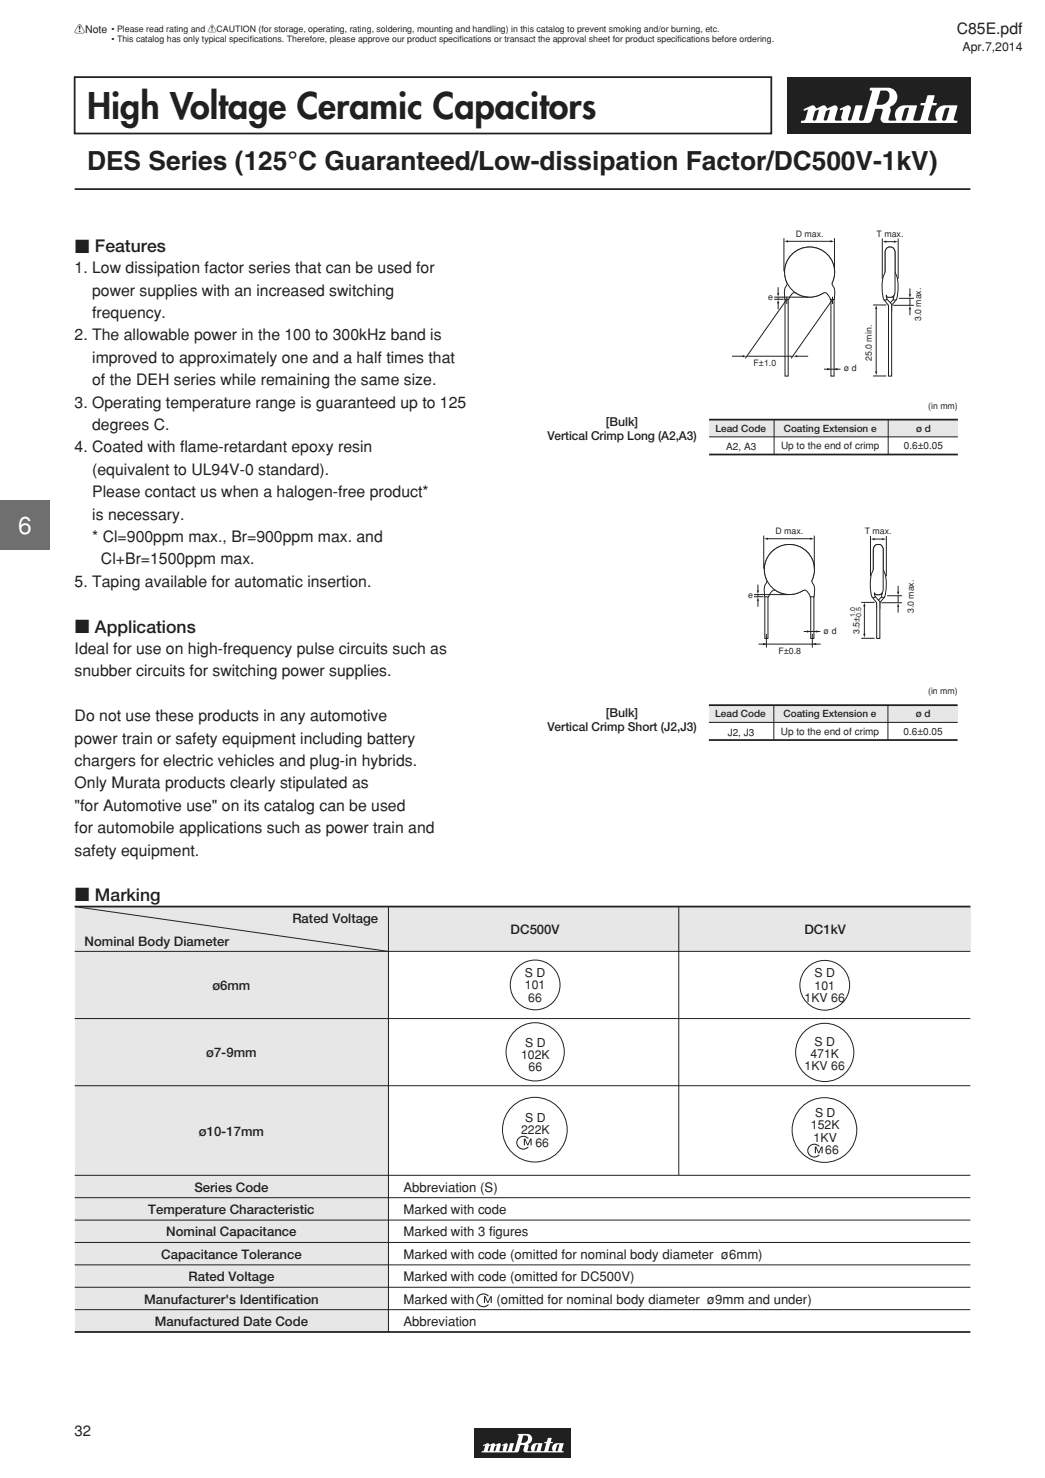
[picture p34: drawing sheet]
<svg xmlns="http://www.w3.org/2000/svg" width="210mm" height="297mm" viewBox="0 0 210 297" stroke-linecap="round" stroke-linejoin="round" font-family="sans-serif">
<defs><g id="words">
<text font-size="7.2" fill="#231f20" x="17.5" y="23.9">High Voltage Ceramic Capacitors</text>
<text font-size="5.3" fill="#231f20" x="17.5" y="34.2">DES Series (125°C Guaranteed/Low-dissipation Factor/DC500V-1kV)</text>
<text font-size="4.9" fill="#fff" x="3.6" y="107.3">6</text>
<g font-size="3.5" fill="#231f20">
<text x="15" y="50.7">c Features</text>
<text x="15" y="127.3">c Applications</text>
<text x="15" y="181.1">c Marking</text>
</g>
<g font-size="3.2" fill="#231f20">
<text x="192.3" y="6.8">C85E.pdf</text>
<text x="15" y="54.9">1. Low dissipation factor series that can be used for</text>
<text x="18.5" y="59.4">power supplies with an increased switching</text>
<text x="18.5" y="63.9">frequency.</text>
<text x="15" y="68.4">2. The allowable power in the 100 to 300kHz band is</text>
<text x="18.5" y="72.9">improved to approximately one and a half times that</text>
<text x="18.5" y="77.4">of the DEH series while remaining the same size.</text>
<text x="15" y="81.9">3. Operating temperature range is guaranteed up to 125</text>
<text x="18.5" y="86.4">degrees C.</text>
<text x="15" y="90.9">4. Coated with f</text>
<text x="18.5" y="95.4">(equivalent to UL94V-0 standard).</text>
<text x="36.2" y="90.9">l ame-retardant epoxy resin</text>
<text x="18.5" y="99.9">Please contact us when a halogen-free product*</text>
<text x="18.5" y="104.4">is necessary.</text>
<text x="18.5" y="108.9">* Cl=900ppm max., Br=900ppm max. and</text>
<text x="20.3" y="113.4">Cl+Br=1500ppm max.</text>
<text x="15" y="117.9">5. Taping available for automatic insertion.</text>
<text x="15" y="131.4">Ideal for use on high-frequency pulse circuits such as</text>
<text x="15" y="135.9">snubber circuits for switching power supplies.</text>
<text x="15" y="144.9">Do not use these products in any automotive</text>
<text x="15" y="149.4">power train or safety equipment including battery</text>
<text x="15" y="153.9">chargers for electric vehicles and plug-in hybrids.</text>
<text x="15" y="158.4">Only Murata products clearly stipulated as</text>
<text x="15" y="162.9">&quot;for Automotive use&quot; on its catalog can be used</text>
<text x="15" y="167.4">for automobile applications such as power train and</text>
<text x="15" y="171.9">safety equipment.</text>
</g>
<text font-size="3" fill="#231f20" x="15" y="288.6">32</text>
<g font-size="2.6" fill="#231f20">
<text x="58.8" y="185.4">Rated Voltage</text>
<text x="17" y="190">Nominal Body Diameter</text>
<text x="102.6" y="187.6">DC500V</text>
<text x="161.6" y="187.6">DC1kV</text>
<text x="42.7" y="198.9">ø6mm</text>
<text x="41.4" y="212.4">ø7-9mm</text>
<text x="40" y="228.2">ø10-17mm</text>
<text x="39.1" y="239.4">Series Code</text>
<text x="81.1" y="239.4">Abbreviation (S)</text>
<text x="29.8" y="243.9">Temperature Characteristic</text>
<text x="81.1" y="243.9">Marked with code</text>
<text x="33.4" y="248.4">Nominal Capacitance</text>
<text x="81.1" y="248.4">Marked with 3 figures</text>
<text x="32.4" y="252.9">Capacitance Tolerance</text>
<text x="37.9" y="257.4">Rated Voltage</text>
<text x="81.1" y="252.9">Marked with code (omitted for nominal body diameter ø6mm)</text>
<text x="81.1" y="257.4">Marked with code (omitted for DC500V)</text>
<text x="29" y="262">Manufacturer's Identification</text>
<text x="81.1" y="261.9">Marked with</text>
<text x="99.7" y="261.9">(omitted for nominal body diameter ø9mm and under)</text>
<text x="31.1" y="266.5">Manufactured Date Code</text>
<text x="81.1" y="266.4">Abbreviation</text>
</g>
<g font-size="2.5" fill="#231f20">
<text x="193.4" y="10.3">Apr.7,2014</text>
<text x="110" y="88.4">Vertical Crimp Long (A2,A3)</text>
<text x="121.7" y="85.6">[Bulk]</text>
<text x="110" y="146.9">Vertical Crimp Short (J2,J3)</text>
<text x="121.7" y="144.1">[Bulk]</text>
<text x="105.5" y="196.3">S D</text>
<text x="163.7" y="196.4">S D</text>
<text x="105.5" y="198.8">101</text>
<text x="106.2" y="201.3">66</text>
<text x="161.7" y="201.3">1KV 66</text>
<text x="163.7" y="198.9">101</text>
<text x="104.7" y="212.8">102K</text>
<text x="105.5" y="210.3">S D</text>
<text x="106.2" y="215.3">66</text>
<text x="161.7" y="215.1">1KV 66</text>
<text x="162.9" y="212.6">471K</text>
<text x="163.7" y="210.1">S D</text>
<text x="104.7" y="228">222K</text>
<text x="105.5" y="225.5">S D</text>
<text x="163" y="226.9">152K</text>
<text x="163.8" y="224.4">S D</text>
<text x="107.6" y="230.4">66</text>
<text x="163.5" y="229.4">1KV</text>
<text x="165.8" y="231.9">66</text>
</g>
<text font-size="2.1" fill="#231f20" x="15" y="6.7">!Note</text>
<g font-size="2" fill="#231f20">
<text x="143.8" y="86.8">Lead Code</text>
<text x="157.5" y="86.8">Coating Extension e</text>
<text x="184.1" y="86.8">ø d</text>
<text x="146" y="90.4">A2, A3</text>
<text x="157" y="90.3">Up to the end of crimp</text>
<text x="181.6" y="90.3">0.6±0.05</text>
<text x="143.7" y="144.2">Lead Code</text>
<text x="146.2" y="147.8">J2, J3</text>
<text x="156.9" y="147.7">Up to the end of crimp</text>
<text x="157.5" y="144.2">Coating Extension e</text>
<text x="181.6" y="147.7">0.6±0.05</text>
<text x="184" y="144.2">ø d</text>
</g>
<g font-size="1.8" fill="#231f20">
<text x="22.4" y="6.4">• Please read rating and !CAUTION (for storage, operating, rating, soldering, mounting and handling) in this catalog to prevent smoking and/or burning, etc.</text>
<text x="22.4" y="8.5">• This catalog has only typical specifcations. Therefore, please approve our product specif</text>
<text x="50.2" y="8.5">i</text>
<text x="92.3" y="8.5">i cations or transact the approval sheet for product specif</text>
<text x="136.2" y="8.5">i cations before ordering.</text>
<text x="159.9" y="47.5">D max.</text>
<text x="176.2" y="47.5">T max.</text>
<text x="154.4" y="60.3">e</text>
<text x="185.1" y="64.6" transform="rotate(-90 185.1 64.6)">3.0 max.</text>
<text x="151.4" y="73.6">F±1.0</text>
<text x="169.6" y="74.6">ø d</text>
<text x="175.2" y="72.6" transform="rotate(-90 175.2 72.6)">25.0 min.</text>
<text x="186.5" y="82.1">(in mm)</text>
<text x="155.8" y="107.3">D max.</text>
<text x="173.8" y="107.3">T max.</text>
<text x="150.3" y="120.1">e</text>
<text x="183.7" y="123.2" transform="rotate(-90 183.7 123.2)">3.0 max.</text>
<text x="156.4" y="131.4">F±0.8</text>
<text x="165.6" y="127.4">ø d</text>
<text x="172.7" y="127.4" transform="rotate(-90 172.7 127.4)">3.5±</text>
<text x="186.5" y="139.6">(in mm)</text>
</g>
<g font-size="1.4" fill="#231f20">
<text x="171.8" y="123.9" transform="rotate(-90 171.8 123.9)">1.0</text>
<text x="173" y="123.9" transform="rotate(-90 173 123.9)">0.5</text>
</g>
</g></defs>
<path d="M15 15.5h140v11.3h-140z" fill="none" stroke="#231f20" stroke-width=".35"/>
<path d="M158.2 15.5h36.9v11.3h-36.9z" fill="#231f20"/>
<path d="M180.1 24h.1" fill="none" stroke="#231f20" stroke-width=".2"/>
<path d="M161.5 22l1.6-.8a.76 .76 0 0 1 1 .6l.1-.1v.4l-.4 .2-.5 1.7a.38 .38 0 0 0 .4 .2 .38 .38 0 0 0 .4-.3l.5-1.7-.2-.2-.2 .1v-.4l1.1-.5a.96 .96 0 0 1 1 .6l.2-.1-.1 .4-.4 .2-.5 1.6a.4 .4 0 0 0 .5 .4 .4 .4 0 0 0 .3-.5l.5-1.6-.2-.2-.2 .1 .1-.4 1.2-.5 .5 .1 .1 .5-.5 2.3 .2 .1h1.1l-.1-.6 .4-1.4-.1-.2-.4 .2-.1-.3 1.3-.7a.6 .6 0 0 1 .7 .1 .6 .6 0 0 1 .2 .6l-.6 2 .3 .3 .4-.3 .8-2.7h1.4l-.7 2.8a.59 .59 0 0 0 .7 .2 .59 .59 0 0 0 .4-.5l1.5-5.4-.4-.1 .1-.5 3.6-.1a1.96 1.96 0 0 1 1.8 1.8 1.96 1.96 0 0 1-1.5 2.1l.2 .8-.4 1.8 .2 .1h1.2l.1-.1a1.93 1.93 0 0 1 1.7-2.9h2.3l.2 .1-.4 1.3-1.4-.2 .2-.6-.2-.2-.7 .3-.6 2a.43 .43 0 0 0 .4 .4 .43 .43 0 0 0 .5-.4l.4-1.5 1.4 .2-.4 1.4 .2 .2h.9l.3-.1 .9-2.8-.2-.1-.6-.1v-.3l.9-.1 .5-1.5 1.3-.1 .1 .2-.3 1.3 .8 .2-.2 .3-.8 .1-.8 2.8 .3 .2h1.3l.1-.1a1.95 1.95 0 0 1 1.7-2.9h2.4l.1 .1-.3 1h-1.5l.2-.5-.2-.2a.68 .68 0 0 0-.8 .5l-.5 1.8a.45 .45 0 0 0 .4 .4 .45 .45 0 0 0 .5-.4l.4-1.6h1.5l-.4 1.7 .1 .2 .6 .1-.2 .4h-14.4a.85 .85 0 0 1-.8-1.1l.4-1.5-.1-.2h-.8l.1-.8h.4a1.75 1.75 0 0 0 1.5-2.7 1.93 1.93 0 0 0-1.6-.2l-.8 2.7 .5 .2-.1 .8-.7 .1-.6 2.1a.83 .83 0 0 1-.8 .6h-13.3l-.2-.1 .1-.3 .6-.1 .2-.3 .5-1.7-.1-.2-.5 .3z" fill="#fff"/>
<path d="M15 38h180" fill="none" stroke="#e6e7e8" stroke-width=".2"/>
<path d="M15 38h180z" fill="none" stroke="#231f20" stroke-width=".35"/>
<path d="M142.5 84.3h50v3.5h-50z" fill="#e6e7e8"/>
<path d="M142.5 84.3h50M142.5 91.3h50" fill="none" stroke="#231f20" stroke-width=".35"/>
<path d="M142.5 87.8h50M155.6 84.3v7M178.5 84.3v7" fill="none" stroke="#231f20" stroke-width=".2"/>
<path d="M167 59.8h.6v15.8h-.6z" fill="#fff"/>
<path d="M167 59.8h.6v15.8h-.6z" fill="none" stroke="#231f20" stroke-width=".2"/>
<path d="M157.8 59.8h.6v15.8h-.6z" fill="#fff"/>
<path d="M157.8 59.8h.6v15.8h-.6z" fill="none" stroke="#231f20" stroke-width=".2"/>
<path d="M158.8 51.4a5 5 0 0 1 7-.7 5 5 0 0 1 1 6.9 5 5 0 0 1-6.8 1.3 1.33 1.33 0 0 0-1.5 1.3h-.8v-.2a3.1 3.1 0 0 1 .5-2.8v-.3a5 5 0 0 1 .6-5.5z" fill="#fff"/>
<path d="M158.8 51.4a5 5 0 0 1 7-.7 5 5 0 0 1 1 6.9 5 5 0 0 1-6.8 1.3 1.33 1.33 0 0 0-1.5 1.3h-.8v-.2a3.1 3.1 0 0 1 .5-2.8v-.3a5 5 0 0 1 .6-5.5z" fill="none" stroke="#231f20" stroke-width=".2"/>
<path d="M159.5 50.8a5 5 0 0 1 6.3-.1 5 5 0 0 1 1.4 6.2l.1 .5a3.7 3.7 0 0 1 .3 2.8h-.7l-.4-.8a.83 .83 0 0 0-1.5-.3 5 5 0 0 1-6.5-1.6 5 5 0 0 1 1-6.7z" fill="#fff"/>
<path d="M159.5 50.8a5 5 0 0 1 6.3-.1 5 5 0 0 1 1.4 6.2l.1 .5a3.7 3.7 0 0 1 .3 2.8h-.7l-.4-.8a.83 .83 0 0 0-1.5-.3 5 5 0 0 1-6.5-1.6 5 5 0 0 1 1-6.7z" fill="none" stroke="#231f20" stroke-width=".2"/>
<path d="M179.8 59.9l.3 .3-.9 1v1.4h-.6v-1.5z" fill="#fff"/>
<path d="M178.6 62.6v-1.5l1.2-1.2 .3 .3-.9 1v1.4" fill="none" stroke="#231f20" stroke-width=".2"/>
<path d="M178.1 59.9l1.1 1.4v14.3h-.6v-14.1l-.9-1.2z" fill="#fff"/>
<path d="M178.1 59.9l1.1 1.4v14.3h-.6v-14.1l-.9-1.2z" fill="none" stroke="#231f20" stroke-width=".2"/>
<path d="M178.1 50a.99 .99 0 0 1 1.2-.3 .99 .99 0 0 1 .6 1v3.9a7.8 7.8 0 0 1 .1 5.7l-.5-.1 .1-.8a.95 .95 0 0 1-1.7-.3v-8.4z" fill="#fff"/>
<path d="M178.1 50a.99 .99 0 0 1 1.2-.3 .99 .99 0 0 1 .6 1v3.9a7.8 7.8 0 0 1 .1 5.7l-.5-.1 .1-.8a.95 .95 0 0 1-1.7-.3v-8.4z" fill="none" stroke="#231f20" stroke-width=".2"/>
<path d="M178.1 50a.99 .99 0 0 1 1.2-.3 .99 .99 0 0 1 .6 1v8a1.05 1.05 0 0 1-1.6 .9l-.2-.2 .1 .8-.5 .1a7.8 7.8 0 0 1 .2-5.7v-3.9z" fill="#fff"/>
<path d="M155.6 59.7h6.9M157.5 47.9v6.6M167.7 47.9v6.6M178.1 50a.99 .99 0 0 1 1.2-.3 .99 .99 0 0 1 .6 1v8a1.05 1.05 0 0 1-1.6 .9l-.2-.2 .1 .8-.5 .1a7.8 7.8 0 0 1 .2-5.7v-3.9zM155.6 60.1h1.9M156.4 60.8v1.3" fill="none" stroke="#231f20" stroke-width=".2"/>
<path d="M156.4 60.1l.2 .9h-.5z" fill="#231f20"/>
<path d="M156.4 57.7v1.4" fill="none" stroke="#231f20" stroke-width=".2"/>
<path d="M156.1 58.9h.5l-.2 .8z" fill="#231f20"/>
<path d="M158.2 48.5h8.8" fill="none" stroke="#231f20" stroke-width=".2"/>
<g fill="#231f20">
<path d="M166.9 48.3l.8 .2-.8 .2z"/>
<path d="M157.5 48.5l.8-.2v.4z"/>
</g>
<path d="M156.4 59.7v.4M176.1 61.9v12.9" fill="none" stroke="#231f20" stroke-width=".2"/>
<g fill="#231f20">
<path d="M175.8 74.7h.5l-.2 .8z"/>
<path d="M176.1 61.3l.2 .8h-.5z"/>
</g>
<path d="M177.3 47.9v8.1M177.9 48.6h1.9M180.5 47.9v8.1" fill="none" stroke="#231f20" stroke-width=".2"/>
<g fill="#231f20">
<path d="M179.7 48.3l.8 .3-.8 .2z"/>
<path d="M177.3 48.6l.8-.3v.5z"/>
</g>
<path d="M180.6 60h3.1M179.5 61.4h4.2M182.9 62v1.3" fill="none" stroke="#231f20" stroke-width=".2"/>
<path d="M182.9 61.4l.2 .8h-.5z" fill="#231f20"/>
<path d="M182.9 58v1.3" fill="none" stroke="#231f20" stroke-width=".2"/>
<path d="M182.6 59.1h.5l-.2 .8z" fill="#231f20"/>
<path d="M182.9 60v1.4M175.4 75.6h2.7" fill="none" stroke="#231f20" stroke-width=".2"/>
<path d="M167.5 74.2l.8-.3v.5z" fill="#231f20"/>
<path d="M165.6 74.2h3.3" fill="none" stroke="#231f20" stroke-width=".2"/>
<path d="M166.2 73.9l.8 .3-.8 .2z" fill="#231f20"/>
<path d="M160 71.6h2.4M175.4 61.3h2.7" fill="none" stroke="#231f20" stroke-width=".2"/>
<path d="M159.4 71.6l.8-.3v.5z" fill="#231f20"/>
<path d="M147.1 71.6h2.3" fill="none" stroke="#231f20" stroke-width=".2"/>
<path d="M149.3 71.3l.8 .3-.8 .2z" fill="#231f20"/>
<path d="M158.1 59.6v1.5M167.3 59.6v1.5M150.1 71.6h9.2M158.1 60.2l-8.3 11.8M167.3 60.2l-8.3 11.8" fill="none" stroke="#231f20" stroke-width=".2"/>
<path d="M162.9 119.5h.7v8.8h-.7z" fill="#fff"/>
<path d="M162.9 119.5h.7v8.8h-.7z" fill="none" stroke="#231f20" stroke-width=".2"/>
<path d="M153.7 119.5h.6v8.8h-.6z" fill="#fff"/>
<path d="M153.7 119.5h.6v8.8h-.6z" fill="none" stroke="#231f20" stroke-width=".2"/>
<path d="M154.8 111.2a5 5 0 0 1 6.9-.7 5 5 0 0 1 1 6.8 5 5 0 0 1-6.8 1.4 1.33 1.33 0 0 0-1.5 1.2h-.7v-.2a3.1 3.1 0 0 1 .4-2.8v-.2a5 5 0 0 1 .7-5.5z" fill="#fff"/>
<path d="M154.8 111.2a5 5 0 0 1 6.9-.7 5 5 0 0 1 1 6.8 5 5 0 0 1-6.8 1.4 1.33 1.33 0 0 0-1.5 1.2h-.7v-.2a3.1 3.1 0 0 1 .4-2.8v-.2a5 5 0 0 1 .7-5.5z" fill="none" stroke="#231f20" stroke-width=".2"/>
<path d="M155.4 110.6a5 5 0 0 1 6.4-.1 5 5 0 0 1 1.3 6.2l.2 .5a3.7 3.7 0 0 1 .3 2.7h-.8l-.4-.8a.83 .83 0 0 0-1.4-.2 5 5 0 0 1-6.5-1.7 5 5 0 0 1 .9-6.6z" fill="#fff"/>
<path d="M155.4 110.6a5 5 0 0 1 6.4-.1 5 5 0 0 1 1.3 6.2l.2 .5a3.7 3.7 0 0 1 .3 2.7h-.8l-.4-.8a.83 .83 0 0 0-1.4-.2 5 5 0 0 1-6.5-1.7 5 5 0 0 1 .9-6.6z" fill="none" stroke="#231f20" stroke-width=".2"/>
<path d="M177.4 119.7l.4 .3-.9 1-.1 1.3h-.6v-1.4z" fill="#fff"/>
<path d="M176.2 122.3v-1.4l1.2-1.2 .4 .3-.9 1-.1 1.3" fill="none" stroke="#231f20" stroke-width=".2"/>
<path d="M175.7 119.7l1.1 1.3v7.3h-.6v-7l-.9-1.2z" fill="#fff"/>
<path d="M175.7 119.7l1.1 1.3v7.3h-.6v-7l-.9-1.2z" fill="none" stroke="#231f20" stroke-width=".2"/>
<path d="M175.8 109.7a.99 .99 0 0 1 1.1-.2 .99 .99 0 0 1 .6 1v3.9a7.8 7.8 0 0 1 .2 5.6h-.6l.1-.9a.95 .95 0 0 1-1.6-.3l-.1-8.3z" fill="#fff"/>
<path d="M175.8 109.7a.99 .99 0 0 1 1.1-.2 .99 .99 0 0 1 .6 1v3.9a7.8 7.8 0 0 1 .2 5.6h-.6l.1-.9a.95 .95 0 0 1-1.6-.3l-.1-8.3z" fill="none" stroke="#231f20" stroke-width=".2"/>
<path d="M175.8 109.7a.99 .99 0 0 1 1.1-.2 .99 .99 0 0 1 .6 1v7.9a1.05 1.05 0 0 1-1.6 1l-.1-.3 .1 .9h-.6a7.8 7.8 0 0 1 .2-5.6v-3.9z" fill="#fff"/>
<path d="M151.5 119.5h6.9M151.5 119.9h1.9M153.5 107.6v6.7M163.6 107.6v6.7M175.8 109.7a.99 .99 0 0 1 1.1-.2 .99 .99 0 0 1 .6 1v7.9a1.05 1.05 0 0 1-1.6 1l-.1-.3 .1 .9h-.6a7.8 7.8 0 0 1 .2-5.6v-3.9z" fill="none" stroke="#231f20" stroke-width=".2"/>
<g fill="#231f20">
<path d="M163.2 129.4l.8-.2v.5z"/>
<path d="M153.3 129.2l.8 .2-.8 .3z"/>
</g>
<path d="M152.3 120.6v1.3M152.4 129.4h12.5" fill="none" stroke="#231f20" stroke-width=".2"/>
<path d="M152.3 119.9l.3 .8h-.5z" fill="#231f20"/>
<path d="M152.3 117.5v1.3" fill="none" stroke="#231f20" stroke-width=".2"/>
<path d="M152.1 118.7h.5l-.3 .8z" fill="#231f20"/>
<path d="M154.1 108.3h8.9" fill="none" stroke="#231f20" stroke-width=".2"/>
<g fill="#231f20">
<path d="M162.8 108l.8 .3-.8 .2z"/>
<path d="M153.5 108.3l.8-.3v.5z"/>
</g>
<path d="M152.3 119.5v.4M173.7 121.7v5.8" fill="none" stroke="#231f20" stroke-width=".2"/>
<g fill="#231f20">
<path d="M173.5 127.4h.4l-.2 .8z"/>
<path d="M173.7 121l.2 .8h-.4z"/>
</g>
<path d="M174.9 107.7v8.1M175.6 108.3h1.9M178.1 107.7v8.1" fill="none" stroke="#231f20" stroke-width=".2"/>
<g fill="#231f20">
<path d="M177.3 108.1l.8 .2-.8 .3z"/>
<path d="M174.9 108.3l.8-.2v.5z"/>
</g>
<path d="M178.3 119.7h3M177.1 121.1h4.2M180.5 121.8v1.3" fill="none" stroke="#231f20" stroke-width=".2"/>
<path d="M180.5 121.1l.2 .8h-.5z" fill="#231f20"/>
<path d="M180.5 117.7v1.4" fill="none" stroke="#231f20" stroke-width=".2"/>
<path d="M180.2 118.9h.5l-.2 .8z" fill="#231f20"/>
<path d="M180.5 119.7v1.4M154 127.4v2.7M163.2 127.4v2.7M173.1 128.3h2.7" fill="none" stroke="#231f20" stroke-width=".2"/>
<path d="M163.4 126.9l.8-.2v.4z" fill="#231f20"/>
<path d="M161.5 126.9h3.4" fill="none" stroke="#231f20" stroke-width=".2"/>
<path d="M162.2 126.7l.8 .2-.8 .2z" fill="#231f20"/>
<path d="M173.1 121.1h2.7" fill="none" stroke="#231f20" stroke-width=".2"/>
<path d="M142.5 141.7h49.9v3.5h-49.9z" fill="#e6e7e8"/>
<path d="M142.5 141.7h49.9M142.5 148.7h49.9" fill="none" stroke="#231f20" stroke-width=".35"/>
<path d="M142.5 145.2h49.9M155.5 141.7v7M178.4 141.7v7" fill="none" stroke="#231f20" stroke-width=".2"/>
<path d="M15 182.2h180v9h-180z" fill="#e6e7e8"/>
<path d="M15 182.2h180" fill="none" stroke="#231f20" stroke-width=".35"/>
<path d="M15 191.2h63.1v76.5h-63.1z" fill="#e6e7e8"/>
<path d="M78.1 182.2v85.5M136.4 182.2v54M15 204.7h180M15 218.2h180M15 236.2h180M15 245.2h180M15 240.7h180M15 249.7h180M15 254.2h180M15 258.7h180M15 263.2h180" fill="none" stroke="#231f20" stroke-width=".2"/>
<path d="M15 267.7h180" fill="none" stroke="#231f20" stroke-width=".35"/>
<path d="M98.2 260.5a1.31 1.31 0 0 0-1.9-.2 1.31 1.31 0 0 0 0 2 1.31 1.31 0 0 0 1.9-.2" fill="none" stroke="#231f20" stroke-width=".21"/>
<path d="M97.3 260.5h.3l.4 1.1 .5-1.1h.3v1.3h-.2v-1.1l-.4 1.1h-.3l-.4-1.1v1.1h-.2z" fill="#231f20"/>
<g fill="none" stroke="#231f20" stroke-width=".2">
<path d="M15 191.2h180M15 182.2l63.1 9"/>
<circle cx="107.5" cy="197.9" r="5"/>
<circle cx="107.5" cy="211.4" r="5.9"/>
<circle cx="107.5" cy="227" r="6.5"/>
</g>
<path d="M106.2 228.8a1.31 1.31 0 0 0-1.9-.1 1.31 1.31 0 0 0 0 1.9 1.31 1.31 0 0 0 1.9-.1" fill="none" stroke="#231f20" stroke-width=".21"/>
<path d="M105.3 228.8h.3l.5 1.1 .4-1.1h.3v1.3h-.2v-1l-.4 1h-.3l-.4-1v1h-.2z" fill="#231f20"/>
<path d="M164.6 230.4a1.31 1.31 0 0 0-1.9-.1 1.31 1.31 0 0 0 0 1.9 1.31 1.31 0 0 0 1.9-.1" fill="none" stroke="#231f20" stroke-width=".21"/>
<path d="M163.7 230.4h.4l.4 1.1 .5-1.1h.3v1.3h-.2v-1l-.5 1h-.2l-.4-1v1h-.3z" fill="#231f20"/>
<g fill="none" stroke="#231f20" stroke-width=".2">
<circle cx="165.7" cy="198" r="5"/>
<circle cx="165.7" cy="211.5" r="5.9"/>
<circle cx="165.7" cy="227.1" r="6.5"/>
</g>
<path d="M95.3 287h19.4v6h-19.4z" fill="#231f20"/>
<path d="M106.8 291.5h.1" fill="none" stroke="#231f20" stroke-width=".2"/>
<path d="M97.1 290.4l.9-.4 .5 .3-.5 1.1 .2 .2 .2-.1 .3-1h-.2v-.2l.8-.3 .2 .3h.2l-.1 .2-.2 .1-.2 .8 .1 .2 .3-.1 .2-1h-.2l.1-.2 .8-.3 .1 .4-.3 1.1 .2 .1h.5l.2-1.1h-.3v-.1l.8-.4 .3 .3-.3 1.1 .2 .2 .2-.1 .4-1.5h.7l-.3 1.5 .3 .1 .2-.2 .9-2.9-.3-.1 .1-.2 1.9-.1a1.05 1.05 0 0 1 .9 1 1.05 1.05 0 0 1-.8 1.1l.1 .4-.2 1h.8a1.12 1.12 0 0 1 .9-1.6l1.3 .1-.2 .6h-.7v-.5l-.4 .2-.3 1.2h.4l.3-.9h.7l-.2 .8 .2 .1h.4l.2-.1 .4-1.4-.4-.1v-.2l.5-.1 .2-.8 .8 .1-.2 .7 .4 .1v.1l-.5 .1-.4 1.5 .1 .1h.8a1.12 1.12 0 0 1 .8-1.6l1.4 .1-.2 .5h-.7v-.4l-.4 .2-.3 1.2h.3l.4-1h.7l-.2 .9 .4 .1-.1 .2-7.4 .1a.48 .48 0 0 1-.6-.6l.2-.8-.5-.1 .1-.5h.2a.93 .93 0 0 0 .9-.9 .47 .47 0 0 0-.4-.6l-.6 .1-.4 1.4h.3l-.1 .5h-.3l-.3 1.2-.3 .2-7.2 .1v-.3l.4-.1 .3-1-.4 .1z" fill="#fff"/>
<path d="M0 100.5h10v10h-10z" fill="#6d6e70"/>
<use href="#words"/>
</svg>
